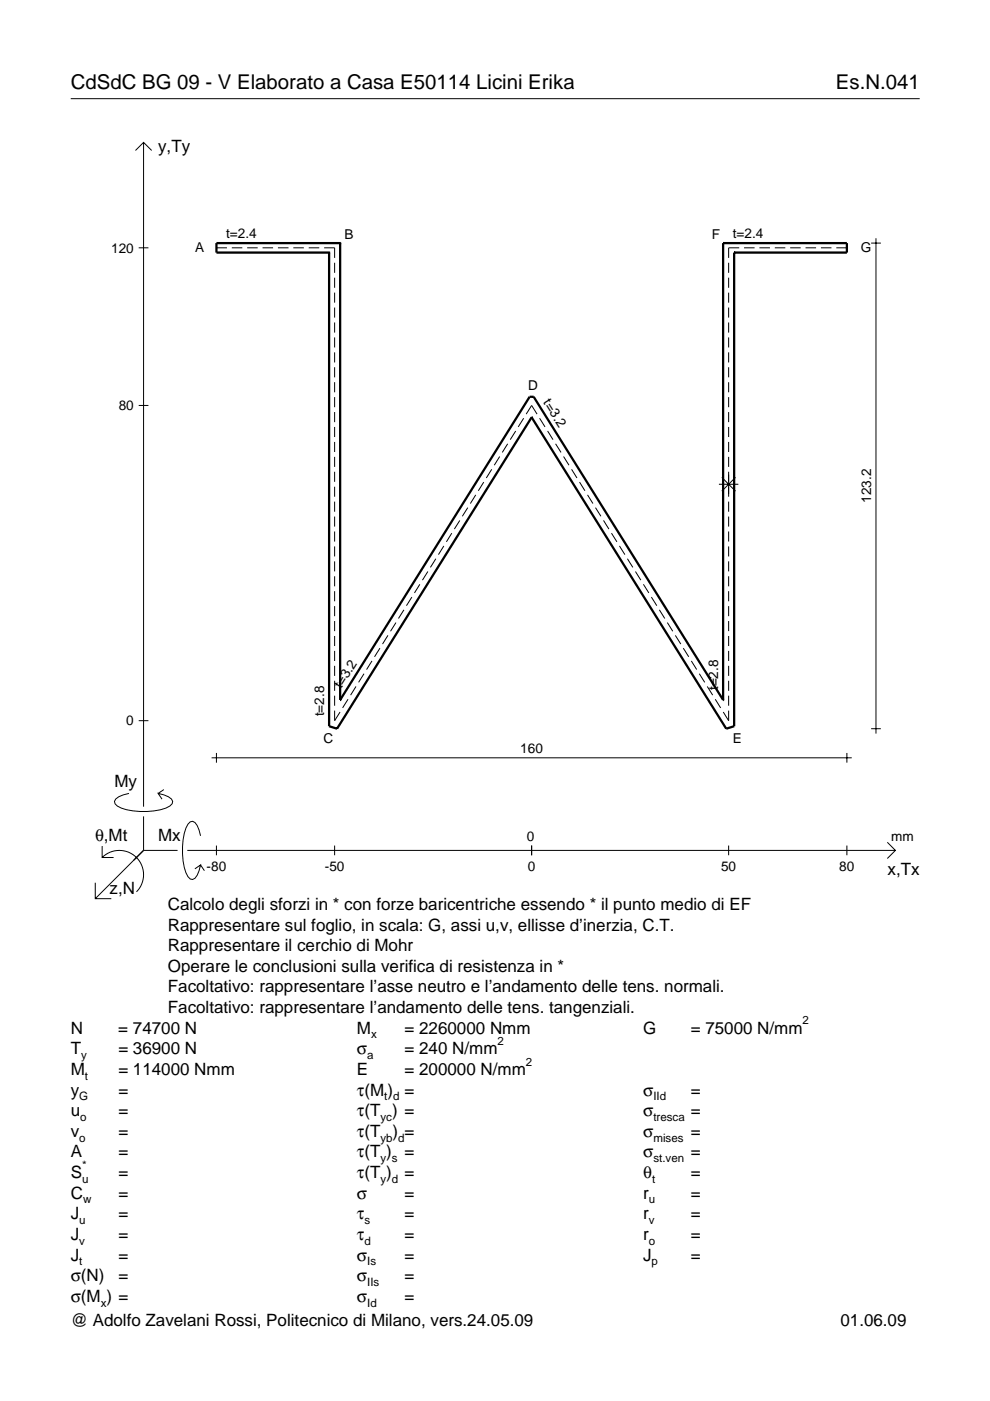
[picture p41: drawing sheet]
<svg xmlns="http://www.w3.org/2000/svg" width="210mm" height="297mm" viewBox="0 0 210 297" stroke-linecap="round" stroke-linejoin="round" font-family="sans-serif">
<defs><g id="words">
<g font-size="4.3">
<text x="15" y="18.9">CdSdC BG 09 - V Elaborato a Casa E50114 Licini Erika</text>
<text x="177.2" y="18.9">Es.N.041</text>
</g>
<g font-size="3.6">
<text x="33.5" y="32.3">y,Ty</text>
<text x="24.3" y="166.9">My</text>
<text x="20.1" y="178.2">θ,Mt</text>
<text x="33.5" y="178.2">Mx</text>
<text x="188.2" y="185.5">x,Tx</text>
<text x="23.2" y="189.6">z,N</text>
<text x="35.6" y="192.9">Calcolo degli sforzi in * con forze baricentriche essendo * il punto medio di EF</text>
<text x="35.6" y="197.3">Rappresentare sul foglio, in scala: G, assi u,v, ellisse d’inerzia, C.T.</text>
<text x="35.6" y="201.7">Rappresentare il cerchio di Mohr</text>
<text x="35.6" y="206">Operare le conclusioni sulla verifica di resistenza in *</text>
<text x="35.6" y="210.4">Facoltativo: rappresentare l’asse neutro e l’andamento delle tens. normali.</text>
<text x="35.6" y="214.8">Facoltativo: rappresentare l’andamento delle tens. tangenziali.</text>
<text x="15" y="219.2">N</text>
<text x="25.1" y="219.2">= 74700 N</text>
<text x="75.7" y="219.2">M</text>
<text x="85.8" y="219.2">= 2260000 Nmm</text>
<text x="136.4" y="219.2">G</text>
<text x="146.5" y="219.2">= 75000 N/mm</text>
<text x="15" y="223.5">T</text>
<text x="15" y="227.9">M</text>
<text x="25.1" y="223.5">= 36900 N</text>
<text x="25.1" y="227.9">= 114000 Nmm</text>
<text x="75.7" y="223.5">σ</text>
<text x="75.7" y="227.9">E</text>
<text x="85.8" y="223.5">= 240 N/mm</text>
<text x="85.8" y="227.9">= 200000 N/mm</text>
<text x="15" y="232.3">y</text>
<text x="25.1" y="232.3">=</text>
<text x="75.7" y="232.3">τ(M ) =</text>
<text x="136.4" y="232.3">σ</text>
<text x="146.5" y="232.3">=</text>
<text x="15" y="236.7">u</text>
<text x="25.1" y="236.7">=</text>
<text x="75.7" y="236.7">τ(T ) =</text>
<text x="136.4" y="236.7">σ</text>
<text x="146.5" y="236.7">=</text>
<text x="15" y="241">v</text>
<text x="15" y="245.4">A</text>
<text x="25.1" y="245.4">=</text>
<text x="25.1" y="241">=</text>
<text x="75.7" y="245.4">τ(T )</text>
<text x="75.7" y="241">τ(T</text>
<text x="83.3" y="241">) =</text>
<text x="85.8" y="245.4">=</text>
<text x="136.4" y="241">σ</text>
<text x="136.4" y="245.4">σ</text>
<text x="146.5" y="241">=</text>
<text x="146.5" y="245.4">=</text>
<text x="15" y="249.8">S</text>
<text x="25.1" y="249.8">=</text>
<text x="75.7" y="249.8">τ(T )</text>
<text x="85.8" y="249.8">=</text>
<text x="136.4" y="249.8">θ</text>
<text x="146.5" y="249.8">=</text>
<text x="15" y="254.2">C</text>
<text x="25.1" y="254.2">=</text>
<text x="75.7" y="254.2">σ</text>
<text x="85.8" y="254.2">=</text>
<text x="136.4" y="254.2">r</text>
<text x="146.5" y="254.2">=</text>
<text x="15" y="258.5">J</text>
<text x="15" y="262.9">J</text>
<text x="25.1" y="258.5">=</text>
<text x="25.1" y="262.9">=</text>
<text x="75.7" y="258.5">τ</text>
<text x="75.7" y="262.9">τ</text>
<text x="85.8" y="258.5">=</text>
<text x="85.8" y="262.9">=</text>
<text x="136.4" y="258.5">r</text>
<text x="136.4" y="262.9">r</text>
<text x="146.5" y="258.5">=</text>
<text x="146.5" y="262.9">=</text>
<text x="15" y="267.3">J</text>
<text x="25.1" y="267.3">=</text>
<text x="75.7" y="267.3">σ</text>
<text x="85.8" y="267.3">=</text>
<text x="136.4" y="267.3">J</text>
<text x="146.5" y="267.3">=</text>
<text x="15" y="271.7">σ(N)</text>
<text x="25.1" y="271.7">=</text>
<text x="75.7" y="271.7">σ</text>
<text x="85.8" y="271.7">=</text>
<text x="15" y="281.2">@ Adolfo Zavelani Rossi, Politecnico di Milano, vers.24.05.09</text>
<text x="15" y="276">σ(M ) =</text>
<text x="75.7" y="276">σ</text>
<text x="85.8" y="276">=</text>
<text x="178.2" y="281.2">01.06.09</text>
</g>
<g font-size="2.9">
<text x="23.6" y="53.5">120</text>
<text x="41.4" y="53.4">A</text>
<text x="47.9" y="50.5">t=2.4</text>
<text x="73" y="50.6">B</text>
<text x="150.9" y="50.6">F</text>
<text x="155.4" y="50.5">t=2.4</text>
<text x="182.5" y="53.4">G</text>
<text x="112" y="82.7">D</text>
<text x="25.2" y="87">80</text>
<text x="115.1" y="85.3" transform="rotate(58 115.1 85.3)">t=3.2</text>
<text x="184.7" y="106.6" transform="rotate(-90 184.7 106.6)">123.2</text>
<text x="72.3" y="146.1" transform="rotate(-58 72.3 146.1)">t=3.2</text>
<text x="152.3" y="146.3" transform="rotate(-90 152.3 146.3)">t=2.8</text>
<text x="26.8" y="153.8">0</text>
<text x="68.7" y="151.9" transform="rotate(-90 68.7 151.9)">t=2.8</text>
<text x="68.6" y="157.6">C</text>
<text x="110.3" y="159.6">160</text>
<text x="155.4" y="157.6">E</text>
<text x="111.7" y="178.2">0</text>
<text x="189" y="178.2">mm</text>
<text x="43.8" y="184.7">-80</text>
<text x="68.9" y="184.7">-50</text>
<text x="111.9" y="184.7">0</text>
<text x="152.9" y="184.7">50</text>
<text x="178" y="184.7">80</text>
</g>
<g font-size="2.4">
<text x="78.7" y="220.2">x</text>
<text x="105.5" y="221.5">2</text>
<text x="170.2" y="217.2">2</text>
<text x="17.2" y="224.5">y</text>
<text x="77.9" y="224.5">a</text>
<text x="111.5" y="225.9">2</text>
<text x="16.8" y="233.3">G</text>
<text x="18" y="228.9">t</text>
<text x="81.5" y="233.3">t d</text>
<text x="138.5" y="233.3">IId</text>
<text x="17" y="237.7">o</text>
<text x="80.7" y="237.7">yc</text>
<text x="138.5" y="237.7">tresca</text>
<text x="16.8" y="242">o</text>
<text x="80.7" y="242">yb d</text>
<text x="138.5" y="242">mises</text>
<text x="17.4" y="250.8">u</text>
<text x="17.4" y="247.8">*</text>
<text x="80.7" y="246.4">y s</text>
<text x="80.7" y="250.8">y d</text>
<text x="138.2" y="250.8">t</text>
<text x="138.5" y="246.4">st.ven</text>
<text x="17.6" y="255.2">w</text>
<text x="137.6" y="255.2">u</text>
<text x="16.8" y="259.5">u</text>
<text x="16.8" y="263.9">v</text>
<text x="77.3" y="259.5">s</text>
<text x="77.3" y="263.9">d</text>
<text x="137.6" y="259.5">v</text>
<text x="137.6" y="263.9">o</text>
<text x="16.8" y="268.3">t</text>
<text x="77.9" y="268.3">Is</text>
<text x="138.2" y="268.3">p</text>
<text x="77.9" y="272.7">IIs</text>
<text x="21.4" y="277">x</text>
<text x="77.9" y="277">Id</text>
</g>
</g></defs>
<g fill="none" stroke="#000" stroke-width=".21">
<path d="M15 20.9h180M28.7 31.9l1.7-1.7 1.8 1.7M30.4 30.2v140.8M29.4 52.5h2.1M45.9 52.5h2.2M49.1 52.5h2.3M52.4 52.5h2.2M55.7 52.5h2.2M58.9 52.5h2.3M62.2 52.5h2.2M65.5 52.5h2.2M68.7 52.5h2.2v2.2"/>
<path d="M70.9 55.7v2.1M70.9 58.9v2.1M154.5 55.7v2.1M154.5 58.9v2.1M156.7 52.5h-2.2v2.2M157.8 52.5h2.2M161 52.5h2.2M164.3 52.5h2.2M167.5 52.5h2.3M170.8 52.5h2.2M174.1 52.5h2.2M177.3 52.5h2.3"/>
<path d="M184.7 51.5h2.1M185.7 50.5v105M70.9 62v2.2M70.9 65.2v2.1M70.9 68.4v2.1M70.9 71.5v2.2M70.9 74.7v2.1M70.9 77.9v2.1M154.5 62v2.2M154.5 65.2v2.1M154.5 68.4v2.1M154.5 71.5v2.2"/>
<path d="M154.5 74.7v2.1M154.5 77.9v2.1M29.4 86h2.1M70.9 81v2.2M70.9 84.2v2.1M70.9 87.4v2.1M70.9 90.5v2.2M70.9 93.7v2.1M70.9 96.9v2.1M104.3 99.5l-1.2 1.8M105.9 96.8l-1.1 1.8M107.6 94.1l-1.1 1.8"/>
<path d="M109.3 91.4l-1.1 1.8M111 88.7l-1.1 1.8M111.6 87.8l1.1-1.8 1.2 1.8M114.4 88.7l1.2 1.8M116.1 91.4l1.1 1.8M117.8 94.1l1.1 1.8M119.5 96.8l1.1 1.8M121.2 99.5l1.1 1.8M154.5 81v2.2M154.5 84.2v2.1M154.5 87.4v2.1M154.5 90.5v2.2"/>
<path d="M154.5 93.7v2.1M154.5 96.9v2.1M70.9 100v2.2M70.9 103.2v2.1M70.9 106.4v2.1M70.9 109.5v2.2M70.9 112.7v2.1M70.9 115.9v2.1M70.9 119v2.2M92.4 118.5l-1.1 1.8M94.1 115.8l-1.1 1.8M95.8 113l-1.2 1.9"/>
<path d="M97.5 110.3l-1.2 1.9M99.2 107.6l-1.2 1.9M100.9 104.9l-1.2 1.9M102.6 102.2l-1.2 1.9M122.9 102.2l1.1 1.9M124.6 104.9l1.1 1.9M126.3 107.6l1.1 1.9M128 110.3l1.1 1.9M129.6 113l1.2 1.9M131.3 115.8l1.2 1.8M133 118.5l1.2 1.8M152.4 102.7h4.1"/>
<path d="M153 101.2l2.9 2.9M154.5 100v5.3M154.5 106.4v2.1M154.5 109.5v2.2M154.5 112.7v2.1M154.5 115.9v2.1M154.5 119v2.2M155.9 101.2l-2.9 2.9M70.9 122.2v2.1M70.9 125.3v2.2M70.9 128.5v2.1M70.9 131.7v2.1"/>
<path d="M70.9 134.8v2.2M70.9 138v2.1M80.6 137.4l-1.2 1.9M82.2 134.7l-1.1 1.9M83.9 132l-1.1 1.8M85.6 129.3l-1.1 1.8M87.3 126.6l-1.1 1.8M89 123.9l-1.1 1.8M90.7 121.2l-1.1 1.8M134.7 121.2l1.2 1.8M136.4 123.9l1.2 1.8M138.1 126.6l1.2 1.8"/>
<path d="M139.8 129.3l1.1 1.8M141.5 132l1.1 1.8M143.2 134.7l1.1 1.9M144.9 137.4l1.1 1.9M154.5 122.2v2.1M154.5 125.3v2.2M154.5 128.5v2.1M154.5 131.7v2.1M154.5 134.8v2.2M154.5 138v2.1M29.4 152.8h2.1M45.9 159.6v2.1"/>
<path d="M70.9 141.2v2.1M70.9 144.3v2.2M70.9 147.5v2.1M70.9 150.7v2.1l1.2-1.8M73.8 148.3l-1.2 1.8M75.5 145.5l-1.2 1.9M77.2 142.8l-1.2 1.9M78.9 140.1l-1.2 1.9M146.6 140.1l1.1 1.9M148.3 142.8l1.1 1.9M150 145.5l1.1 1.9M151.6 148.3l1.2 1.8"/>
<path d="M154.5 141.2v2.1M154.5 144.3v2.2M154.5 147.5v2.1M154.5 150.7v2.1l-1.2-1.8M179.6 159.6v2.1M184.7 154.5h2.1M21.7 179.4v2.4h2.4M27.3 168.2a3.6 3.6 0 0 0-3 1.7l.1 .5a5.6 5.6 0 0 0 3.8 1.5 13.4 13.4 0 0 0 7.8-1l.5-.5 .1-.5a3.6 3.6 0 0 0-3.1-1.7l.8 1.2M30.4 173.1v7.2M34.7 167.4l-1.2 .8M42.5 177.2a3.6 3.6 0 0 0-1.7-3.1l-.5 .2a5.7 5.7 0 0 0-1.5 3.7 13.3 13.3 0 0 0 1 7.9l.5 .5 .5 .1a3.6 3.6 0 0 0 1.7-3.1l-1.2 .8M44.9 160.7h135.7"/>
<path d="M45.9 179.3v2M70.9 179.3v2M112.7 179.3v2M154.5 179.3v2M179.6 179.3v2M188.1 178.6l1.7 1.7-1.7 1.7M20.2 187.2v3.3h3.4M21.7 181.8a5.1 5.1 0 0 1 7.2 0 5.1 5.1 0 0 1 0 7.3M30.4 180.3l-10.2 10.2M30.4 180.3h7.2M39.7 180.3h150.1M42.5 183.4l.8 1.2"/>
</g>
<g fill="none" stroke="#000" stroke-width=".48">
<path d="M69.8 53.6h.1M69.8 53.6v100.4l1.7 .5 41.2-66M72.1 51.5h.1M72.1 51.5h-26.2v2.1h23.9M72.1 51.5v96.9M153.3 51.5h.1M153.3 51.5h26.3v2.1h-23.9M153.3 51.5v96.9M155.7 53.6h.1M155.7 53.6v100.4l-1.7 .5-41.3-66M112.7 88.5h.1M72.1 148.4h.1"/>
<path d="M72.1 148.4l40.2-64.3h.8l40.2 64.3M153.3 148.4h.1"/>
</g>
<use href="#words"/>
</svg>
